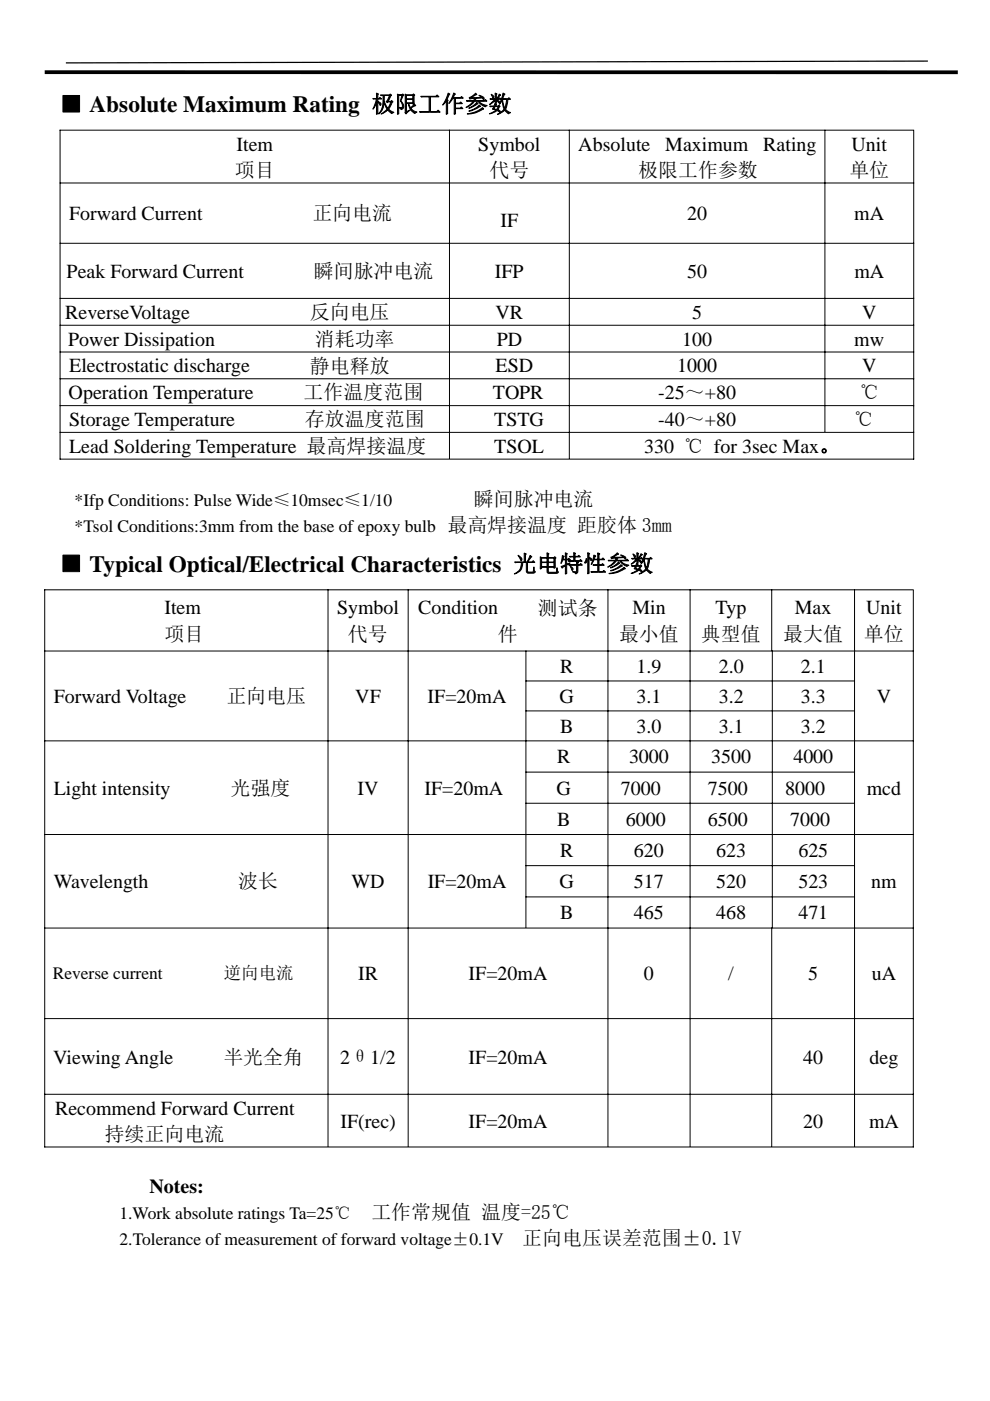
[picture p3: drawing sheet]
<svg xmlns="http://www.w3.org/2000/svg" width="210mm" height="297mm" viewBox="0 0 210 297" stroke-linecap="round" stroke-linejoin="round" font-family="sans-serif">
<defs><g id="words">
<g font-size="4.9">
<text x="12.7" y="23.8">■ Absolute Maximum Rating 极限工作参数</text>
<text x="12.7" y="121.2">■ Typical Optical/Electrical Characteristics 光电特性参数</text>
</g>
<g font-size="4.2">
<text x="50.2" y="31.9">Item</text>
<text x="101.5" y="31.9">Symbol</text>
<text x="122.7" y="31.9">Absolute</text>
<text x="141.1" y="31.9">Maximum</text>
<text x="161.9" y="31.9">Rating</text>
<text x="180.6" y="31.9">Unit</text>
<text x="49.8" y="37.5">项目</text>
<text x="103.8" y="37.5">代号</text>
<text x="135.4" y="37.5">极限工作参数</text>
<text x="180.1" y="37.5">单位</text>
<text x="14.6" y="46.7">Forward Current</text>
<text x="66.3" y="46.7">正向电流</text>
<text x="145.7" y="46.7">20</text>
<text x="181.2" y="46.7">mA</text>
<text x="106.2" y="48.2">IF</text>
<text x="14.1" y="58.9">Peak Forward Current</text>
<text x="66.5" y="58.9">瞬间脉冲电流</text>
<text x="104.9" y="58.9">IFP</text>
<text x="145.7" y="58.9">50</text>
<text x="181.2" y="58.9">mA</text>
<text x="13.8" y="67.6">ReverseVoltage</text>
<text x="65.7" y="67.6">反向电压</text>
<text x="105.1" y="67.6">VR</text>
<text x="146.8" y="67.6">5</text>
<text x="182.8" y="67.6">V</text>
<text x="14.5" y="73.3">Power Dissipation</text>
<text x="66.8" y="73.3">消耗功率</text>
<text x="105.3" y="73.3">PD</text>
<text x="144.7" y="73.3">100</text>
<text x="181.2" y="73.3">mw</text>
<text x="14.7" y="79">Electrostatic discharge</text>
<text x="65.7" y="79">静电释放</text>
<text x="105.1" y="79">ESD</text>
<text x="143.6" y="79">1000</text>
<text x="182.8" y="79">V</text>
<text x="14.6" y="84.6">Operation Temperature</text>
<text x="64.4" y="84.7">工作温度范围</text>
<text x="104.6" y="84.6">TOPR</text>
<text x="139.6" y="84.6">-25～+80</text>
<text x="182.3" y="84.7">℃</text>
<text x="14.6" y="90.3">Storage Temperature</text>
<text x="64.7" y="90.3">存放温度范围</text>
<text x="104.8" y="90.3">TSTG</text>
<text x="139.6" y="90.3">-40～+80</text>
<text x="181.1" y="90.3">℃</text>
<text x="14.6" y="96">Lead Soldering Temperature 最高焊接温度</text>
<text x="104.8" y="96">TSOL</text>
<text x="136.6" y="96">330 ℃ for 3sec Max。</text>
<text x="100.5" y="107.2">瞬间脉冲电流</text>
<text x="94.9" y="112.7">最高焊接温度 距胶体 3mm</text>
<text x="34.9" y="130.3">Item</text>
<text x="71.5" y="130.3">Symbol</text>
<text x="88.7" y="130.3">Condition</text>
<text x="114.1" y="130.3">测试条</text>
<text x="134.1" y="130.3">Min</text>
<text x="151.8" y="130.3">Typ</text>
<text x="168.6" y="130.3">Max</text>
<text x="183.7" y="130.3">Unit</text>
<text x="34.9" y="135.8">项目</text>
<text x="73.8" y="135.8">代号</text>
<text x="105.6" y="135.8">件</text>
<text x="131.3" y="135.8">最小值</text>
<text x="148.7" y="135.8">典型值</text>
<text x="166.1" y="135.8">最大值</text>
<text x="183.2" y="135.8">单位</text>
<text x="118.8" y="142.7">R</text>
<text x="135" y="142.7">1.9</text>
<text x="152.4" y="142.7">2.0</text>
<text x="169.9" y="142.7">2.1</text>
<text x="11.4" y="149.1">Forward Voltage</text>
<text x="48" y="149.1">正向电压</text>
<text x="75.4" y="149.1">VF</text>
<text x="90.7" y="149.1">IF=20mA</text>
<text x="118.7" y="149.1">G</text>
<text x="135" y="149.1">3.1</text>
<text x="152.4" y="149.1">3.2</text>
<text x="169.9" y="149.1">3.3</text>
<text x="185.9" y="149.1">V</text>
<text x="118.8" y="155.4">B</text>
<text x="135" y="155.4">3.0</text>
<text x="152.4" y="155.4">3.1</text>
<text x="169.9" y="155.4">3.2</text>
<text x="118.2" y="161.9">R</text>
<text x="133.4" y="161.9">3000</text>
<text x="150.9" y="161.9">3500</text>
<text x="168.3" y="161.9">4000</text>
<text x="11.4" y="168.5">Light intensity</text>
<text x="48.9" y="168.5">光强度</text>
<text x="75.8" y="168.5">IV</text>
<text x="90" y="168.5">IF=20mA</text>
<text x="118" y="168.5">G</text>
<text x="131.7" y="168.5">7000</text>
<text x="150.2" y="168.5">7500</text>
<text x="166.5" y="168.5">8000</text>
<text x="183.8" y="168.5">mcd</text>
<text x="118.2" y="175.1">B</text>
<text x="132.7" y="175.1">6000</text>
<text x="150.2" y="175.1">6500</text>
<text x="167.6" y="175.1">7000</text>
<text x="118.8" y="181.7">R</text>
<text x="134.5" y="181.7">620</text>
<text x="151.9" y="181.7">623</text>
<text x="169.3" y="181.7">625</text>
<text x="11.4" y="188.3">Wavelength</text>
<text x="50.5" y="188.3">波长</text>
<text x="74.5" y="188.3">WD</text>
<text x="90.7" y="188.3">IF=20mA</text>
<text x="118.7" y="188.3">G</text>
<text x="134.5" y="188.3">517</text>
<text x="151.9" y="188.3">520</text>
<text x="169.3" y="188.3">523</text>
<text x="184.8" y="188.3">nm</text>
<text x="118.8" y="194.9">B</text>
<text x="134.5" y="194.9">465</text>
<text x="151.9" y="194.9">468</text>
<text x="169.3" y="194.9">471</text>
<text x="75.9" y="207.9">IR</text>
<text x="99.4" y="207.9">IF=20mA</text>
<text x="136.6" y="207.9">0</text>
<text x="154.4" y="207.9">/</text>
<text x="171.4" y="207.9">5</text>
<text x="184.9" y="207.9">uA</text>
<text x="11.3" y="225.5">Viewing Angle</text>
<text x="47.4" y="225.5">半光全角</text>
<text x="72.2" y="225.5">2θ1/2</text>
<text x="99.4" y="225.5">IF=20mA</text>
<text x="170.3" y="225.5">40</text>
<text x="184.4" y="225.5">deg</text>
<text x="11.7" y="236.3">Recommend Forward Current</text>
<text x="72.2" y="239.1">IF(rec)</text>
<text x="99.4" y="239.1">IF=20mA</text>
<text x="170.3" y="239.1">20</text>
<text x="184.3" y="239.1">mA</text>
<text x="22.2" y="241.9">持续正向电流</text>
<text x="31.7" y="253">Notes:</text>
<text x="78.8" y="258.6">工作常规值 温度=25℃</text>
<text x="110.8" y="264.1">正向电压误差范围±0.1V</text>
</g>
<g font-size="3.7">
<text x="15.8" y="107.2">*Ifp Conditions: Pulse Wide≤10msec≤1/10</text>
<text x="15.8" y="112.7">*Tsol Conditions:3mm from the base of epoxy bulb</text>
<text x="11.2" y="207.7">Reverse current</text>
<text x="47.5" y="207.7">逆向电流</text>
<text x="25.3" y="258.5">1.Work absolute ratings Ta=25℃</text>
<text x="25.4" y="264">2.Tolerance of measurement of forward voltage±0.1V</text>
</g>
</g></defs>
<g fill="none" stroke="#000" stroke-width=".21">
<path d="M12.7 27.6h181.2M12.7 38.8h181.2M12.7 27.5v69.9M95.3 27.5v69.8M120.8 27.5v69.8M175 27.5v64.1M193.8 27.7v69.7M12.7 51.6h181.2M12.7 63.3h181.2M12.7 69h181.2M12.7 74.6h181.2M12.7 80.3h181.2"/>
<path d="M12.7 86h181.2M12.7 91.7h181.2M12.7 97.3h181.2M9.4 125.1h184.4M9.4 138h184.4M9.5 125v118.3M69.6 125v118.1M86.6 125v118.1M111.5 137.9v58.8M128.9 125v118.1M146.4 125v118.1M163.7 125v12.9"/>
<path d="M163.8 137.9v58.8M181.3 125v118.1M193.7 125.1v118.2M9.4 157.1h184.4M111.5 144.4h69.8M111.5 150.7h69.8M9.4 176.9h184.4M111.5 163.7h69.8M111.5 170.3h69.8M9.4 196.8h184.4M111.5 183.5h69.8M111.5 190.2h69.8"/>
<path d="M163.7 196.7v46.4M9.4 216h184.4M9.4 232h184.4M9.4 243.2h184.4"/>
</g>
<path d="M196.8 13l-182.8 .3" fill="none" stroke="#000" stroke-width=".26"/>
<path d="M9.5 15.3h193.7" fill="none" stroke="#000" stroke-width=".79" stroke-linecap="butt"/>
<use href="#words"/>
</svg>
